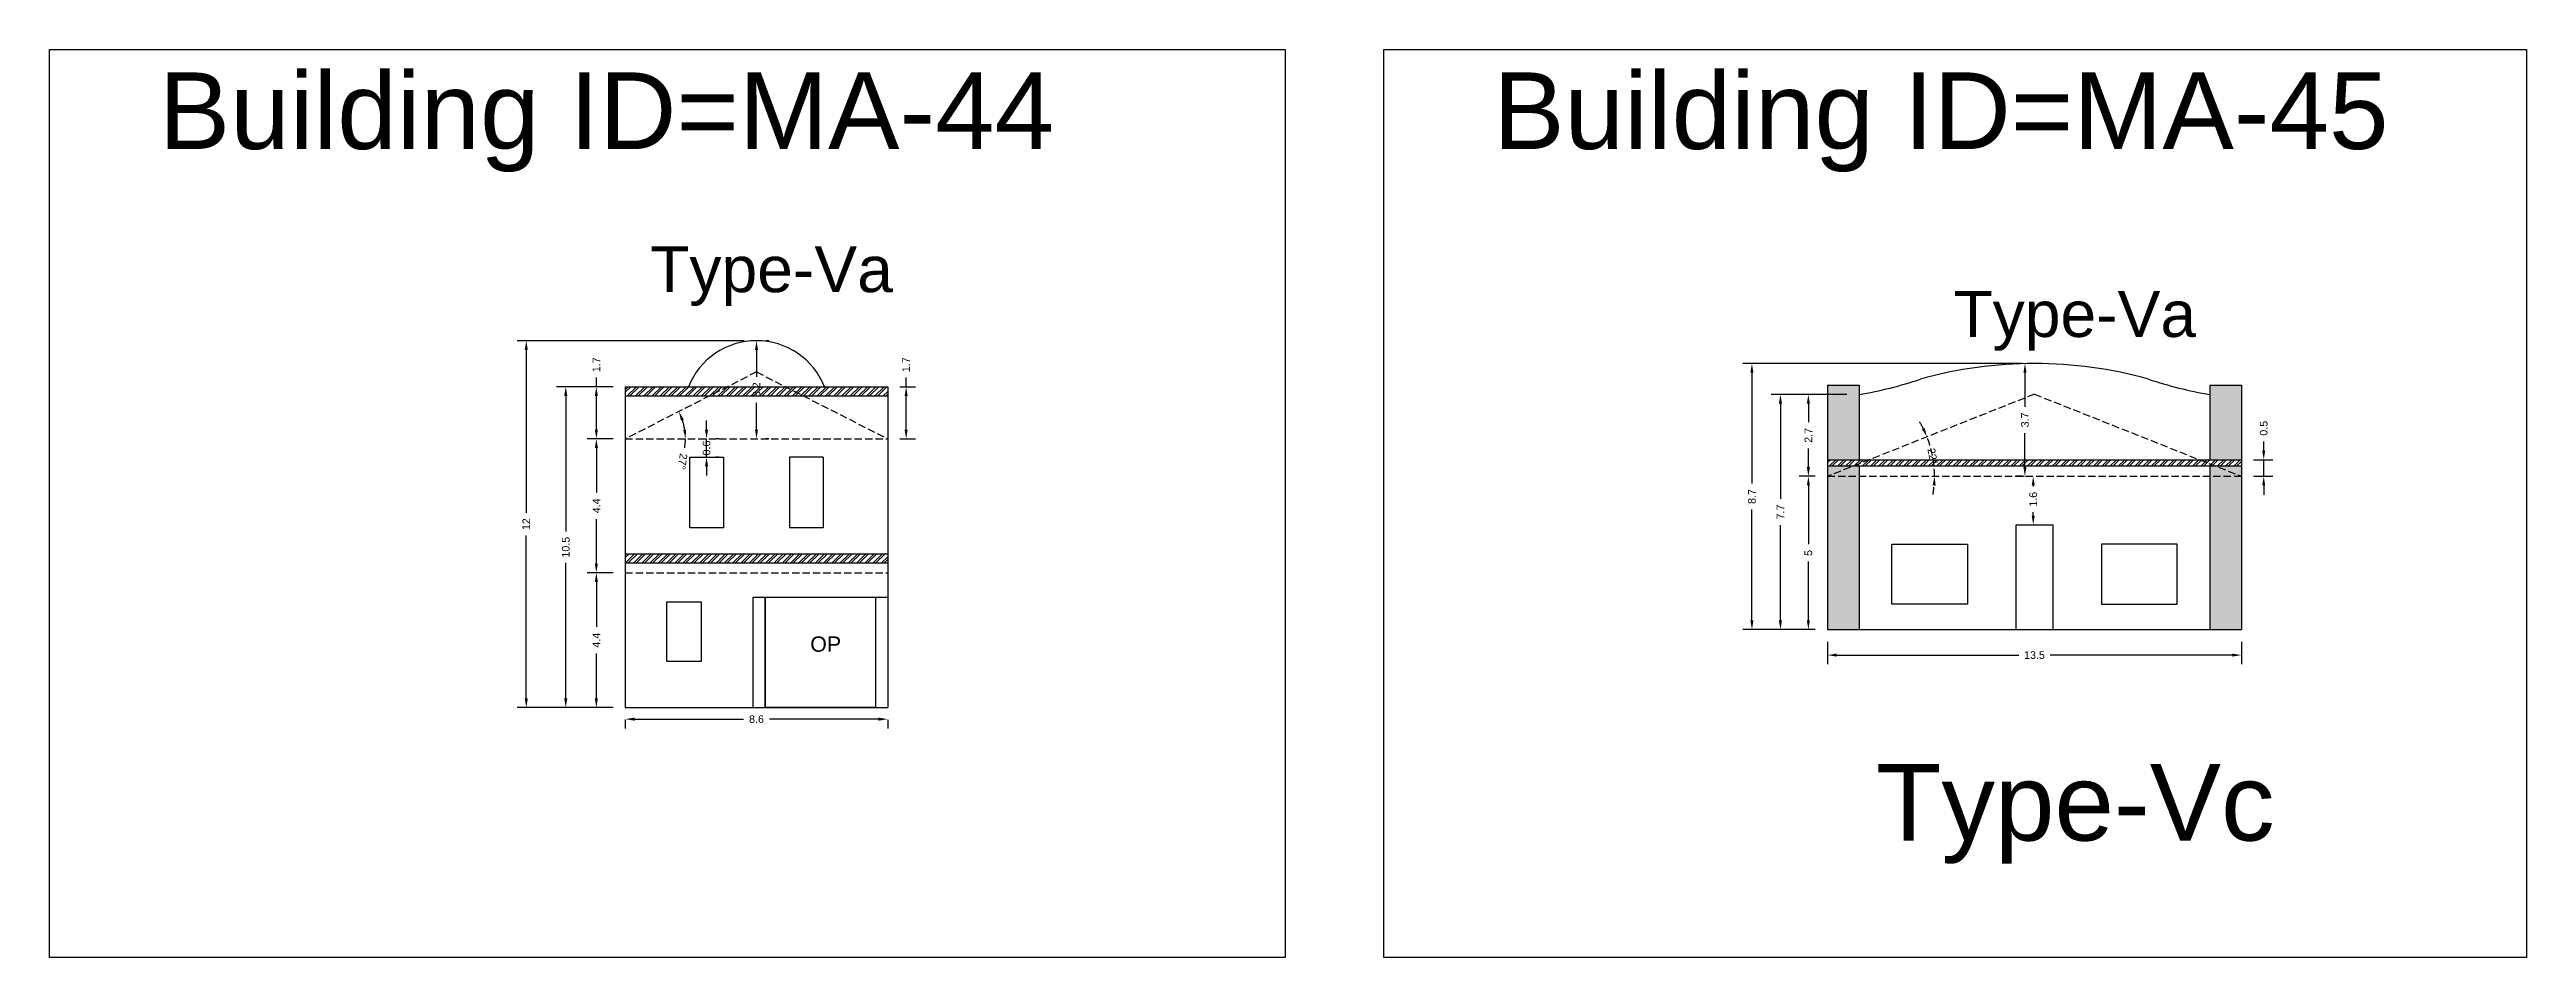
# Model space of a CAD drawing. Header units: metres. Extents: x 3416649 to 3417100, y -6712966 to -6712690.
# Drawn here: x 3416776.5 to 3416857.3, y -6712847.6 to -6712818 of the extents above; entities that cross this region are included whole.
import ezdxf

# ---------------------------------------------------------------- set-up
doc = ezdxf.new("R2010")
doc.units = ezdxf.units.M
doc.linetypes.add('ACAD_ISO02W100', pattern=[15, 12, -3])
doc.layers.add('Dotted', color=7, linetype='ACAD_ISO02W100', plot=False)
doc.styles.get("Standard").update_dxf_attribs({"font": 'arial.ttf'})
doc.dimstyles.new('ISO-25', dxfattribs={"dimtxt": 0.25, "dimasz": 0.3, "dimexe": 0.3, "dimexo": 0.4, "dimgap": 0.2, "dimtad": 0, "dimdec": 1, "dimdsep": 46, "dimtxsty": 'Standard', "dimcen": 2.5, "dimadec": 0, "dimazin": 0, "dimtfac": 1, "dimtdec": 1, "dimtmove": 0, "dimatfit": 3, "dimfxl": 1, "dimarcsym": 0})
pattern_1 = [(45, (-5.88622, 0), (-0.134703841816, 0.134703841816), []), (45, (-5.79642, 0), (-0.134703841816, 0.134703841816), [])]

msp = doc.modelspace()

# ---------------------------------------------------------------- texts
at = {"attachment_point": 1}
for s, width, heights, insert, char_height in [('Building ID=MA-44', 67.86454, [0.517], (3416780.079, -6712818.765), 2.5), ('Building ID=MA-45', 67.86454, [0.517], (3416823.613, -6712818.765), 2.5), ('Type-Va ', 9.99112, [0.517], (3416796.111, -6712824.435), 1.5), ('Type-Va ', 9.99112, [0.517], (3416838.63, -6712825.896), 1.5), ('OP', 1.17554, [0], (3416801.333, -6712837.166), 0.5), ('Type-Vc', 67.86454, [0.517], (3416836.105, -6712841.326), 2.5)]:
    msp.add_mtext_dynamic_manual_height_columns(s, width=width, gutter_width=12.5, heights=heights, dxfattribs=dict(at, insert=insert, char_height=char_height))

# ---------------------------------------------------------------- blocks, each defined once
blk = doc.blocks.new('*D356')
at = {"color": 0, "lineweight": -2, "transparency": 16777216}
for p, q in [((3416794.9, -6712835.089), (3416794.055, -6712835.089)), ((3416794.355, -6712835.389), (3416794.355, -6712836.857)), ((3416794.355, -6712839.189), (3416794.355, -6712837.721)), ((3416794.9, -6712839.489), (3416794.055, -6712839.489))]:
    blk.add_line(p, q, dxfattribs=at)
at = {"color": 0, "transparency": 16777216}
for points in [[(3416794.305, -6712835.389), (3416794.405, -6712835.389), (3416794.355, -6712835.089)], [(3416794.305, -6712839.189), (3416794.405, -6712839.189), (3416794.355, -6712839.489)]]:
    blk.add_solid(points, dxfattribs=at)
at = {"layer": 'Defpoints', "color": 0, "transparency": 16777216}
for p in [(3416794.355, -6712835.089), (3416795.3, -6712835.089), (3416795.3, -6712839.489)]:
    blk.add_point(p, dxfattribs=at)
at = {"color": 0, "transparency": 16777216, "insert": (3416794.355, -6712837.289), "char_height": 0.25, "attachment_point": 5, "rotation": 90}
blk.add_mtext('4.4', dxfattribs=at)
blk = doc.blocks.new('*D357')
at = {"color": 0, "lineweight": -2, "transparency": 16777216}
for start, end in [(8.77801, 18.22405), (351.22199, 0)]:
    blk.add_arc((3416795.3, -6712830.719), 1.96, start, end, dxfattribs=at)
at = {"color": 0, "transparency": 16777216}
for points in [[(3416797.116, -6712830.125), (3416797.208, -6712830.087), (3416797.047, -6712829.829)], [(3416797.287, -6712830.416), (3416797.188, -6712830.424), (3416797.261, -6712830.719)]]:
    blk.add_solid(points, dxfattribs=at)
at = {"layer": 'Defpoints', "color": 0, "transparency": 16777216}
for p in [(3416799.58, -6712828.538), (3416797.165, -6712830.113), (3416795.3, -6712830.719), (3416795.3, -6712830.719), (3416803.86, -6712830.719)]:
    blk.add_point(p, dxfattribs=at)
at = {"color": 0, "transparency": 16777216, "insert": (3416797.169, -6712831.46), "char_height": 0.25, "attachment_point": 5, "rotation": 261.22199}
blk.add_mtext('27°', dxfattribs=at)
blk = doc.blocks.new('*D358')
at = {"color": 0, "lineweight": -2, "transparency": 16777216}
for p, q in [((3416794.9, -6712830.719), (3416794.055, -6712830.719)), ((3416794.355, -6712831.019), (3416794.355, -6712832.472)), ((3416794.355, -6712834.789), (3416794.355, -6712833.336)), ((3416794.9, -6712835.089), (3416794.055, -6712835.089))]:
    blk.add_line(p, q, dxfattribs=at)
at = {"color": 0, "transparency": 16777216}
for points in [[(3416794.305, -6712831.019), (3416794.405, -6712831.019), (3416794.355, -6712830.719)], [(3416794.305, -6712834.789), (3416794.405, -6712834.789), (3416794.355, -6712835.089)]]:
    blk.add_solid(points, dxfattribs=at)
at = {"layer": 'Defpoints', "color": 0, "transparency": 16777216}
for p in [(3416794.355, -6712830.719), (3416795.3, -6712830.719), (3416795.3, -6712835.089)]:
    blk.add_point(p, dxfattribs=at)
at = {"color": 0, "transparency": 16777216, "insert": (3416794.355, -6712832.904), "char_height": 0.25, "attachment_point": 5, "rotation": 90}
blk.add_mtext('4.4', dxfattribs=at)
blk = doc.blocks.new('*D359')
at = {"color": 0, "lineweight": -2, "transparency": 16777216}
for p, q in [((3416794.355, -6712829.019), (3416794.355, -6712828.719)), ((3416794.9, -6712829.019), (3416794.055, -6712829.019)), ((3416794.355, -6712830.419), (3416794.355, -6712829.319)), ((3416794.9, -6712830.719), (3416794.055, -6712830.719))]:
    blk.add_line(p, q, dxfattribs=at)
at = {"color": 0, "transparency": 16777216}
for points in [[(3416794.305, -6712829.319), (3416794.405, -6712829.319), (3416794.355, -6712829.019)], [(3416794.305, -6712830.419), (3416794.405, -6712830.419), (3416794.355, -6712830.719)]]:
    blk.add_solid(points, dxfattribs=at)
at = {"layer": 'Defpoints', "color": 0, "transparency": 16777216}
for p in [(3416794.355, -6712829.019), (3416795.3, -6712829.019), (3416795.3, -6712830.719)]:
    blk.add_point(p, dxfattribs=at)
at = {"color": 0, "transparency": 16777216, "insert": (3416794.355, -6712828.303), "char_height": 0.25, "attachment_point": 5, "rotation": 90}
blk.add_mtext('1.7', dxfattribs=at)
blk = doc.blocks.new('*D360')
at = {"color": 0, "lineweight": -2, "transparency": 16777216}
for p, q in [((3416799.58, -6712827.819), (3416799.58, -6712828.693)), ((3416799.98, -6712827.519), (3416799.88, -6712827.519)), ((3416799.58, -6712830.419), (3416799.58, -6712829.545)), ((3416799.98, -6712830.719), (3416799.88, -6712830.719))]:
    blk.add_line(p, q, dxfattribs=at)
at = {"color": 0, "transparency": 16777216}
for points in [[(3416799.53, -6712827.819), (3416799.63, -6712827.819), (3416799.58, -6712827.519)], [(3416799.53, -6712830.419), (3416799.63, -6712830.419), (3416799.58, -6712830.719)]]:
    blk.add_solid(points, dxfattribs=at)
at = {"layer": 'Defpoints', "color": 0, "transparency": 16777216}
for p in [(3416799.58, -6712827.519), (3416799.58, -6712830.719), (3416799.58, -6712830.719)]:
    blk.add_point(p, dxfattribs=at)
at = {"color": 0, "transparency": 16777216, "insert": (3416799.58, -6712829.119), "char_height": 0.25, "attachment_point": 5, "rotation": 90}
blk.add_mtext('3.2', dxfattribs=at)
blk = doc.blocks.new('*D361')
at = {"color": 0, "lineweight": -2, "transparency": 16777216}
for p, q in [((3416794.9, -6712829.019), (3416793.058, -6712829.019)), ((3416793.358, -6712829.319), (3416793.358, -6712833.74)), ((3416793.358, -6712839.189), (3416793.358, -6712834.768)), ((3416794.9, -6712839.489), (3416793.058, -6712839.489))]:
    blk.add_line(p, q, dxfattribs=at)
at = {"color": 0, "transparency": 16777216}
for points in [[(3416793.308, -6712829.319), (3416793.408, -6712829.319), (3416793.358, -6712829.019)], [(3416793.308, -6712839.189), (3416793.408, -6712839.189), (3416793.358, -6712839.489)]]:
    blk.add_solid(points, dxfattribs=at)
at = {"layer": 'Defpoints', "color": 0, "transparency": 16777216}
for p in [(3416793.358, -6712829.019), (3416795.3, -6712829.019), (3416795.3, -6712839.489)]:
    blk.add_point(p, dxfattribs=at)
at = {"color": 0, "transparency": 16777216, "insert": (3416793.358, -6712834.254), "char_height": 0.25, "attachment_point": 5, "rotation": 90}
blk.add_mtext('10.5', dxfattribs=at)
blk = doc.blocks.new('*D362')
at = {"color": 0, "lineweight": -2, "transparency": 16777216}
for p, q in [((3416799.18, -6712827.519), (3416791.769, -6712827.519)), ((3416792.069, -6712827.819), (3416792.069, -6712833.138)), ((3416792.069, -6712839.189), (3416792.069, -6712833.87)), ((3416794.9, -6712839.489), (3416791.769, -6712839.489))]:
    blk.add_line(p, q, dxfattribs=at)
at = {"color": 0, "transparency": 16777216}
for points in [[(3416792.019, -6712827.819), (3416792.119, -6712827.819), (3416792.069, -6712827.519)], [(3416792.019, -6712839.189), (3416792.119, -6712839.189), (3416792.069, -6712839.489)]]:
    blk.add_solid(points, dxfattribs=at)
at = {"layer": 'Defpoints', "color": 0, "transparency": 16777216}
for p in [(3416792.069, -6712827.519), (3416799.58, -6712827.519), (3416795.3, -6712839.489)]:
    blk.add_point(p, dxfattribs=at)
at = {"color": 0, "transparency": 16777216, "insert": (3416792.069, -6712833.504), "char_height": 0.25, "attachment_point": 5, "rotation": 90}
blk.add_mtext('12', dxfattribs=at)
blk = doc.blocks.new('*D363')
at = {"color": 0, "lineweight": -2, "transparency": 16777216}
for p, q in [((3416795.3, -6712839.889), (3416795.3, -6712840.165)), ((3416795.6, -6712839.865), (3416799.153, -6712839.865)), ((3416803.56, -6712839.865), (3416800.008, -6712839.865)), ((3416803.86, -6712839.889), (3416803.86, -6712840.165))]:
    blk.add_line(p, q, dxfattribs=at)
at = {"color": 0, "transparency": 16777216}
for points in [[(3416795.6, -6712839.815), (3416795.6, -6712839.915), (3416795.3, -6712839.865)], [(3416803.56, -6712839.815), (3416803.56, -6712839.915), (3416803.86, -6712839.865)]]:
    blk.add_solid(points, dxfattribs=at)
at = {"layer": 'Defpoints', "color": 0, "transparency": 16777216}
for p in [(3416795.3, -6712839.489), (3416803.86, -6712839.489), (3416803.86, -6712839.865)]:
    blk.add_point(p, dxfattribs=at)
at = {"color": 0, "transparency": 16777216, "insert": (3416799.58, -6712839.865), "char_height": 0.25, "attachment_point": 5}
blk.add_mtext('8.6', dxfattribs=at)
blk = doc.blocks.new('*D364')
at = {"color": 0, "lineweight": -2, "transparency": 16777216}
for p, q in [((3416797.95, -6712830.419), (3416797.95, -6712830.119)), ((3416797.95, -6712831.319), (3416797.95, -6712830.719)), ((3416798.35, -6712830.719), (3416798.25, -6712830.719)), ((3416797.95, -6712831.619), (3416797.95, -6712831.919)), ((3416798.35, -6712831.319), (3416798.25, -6712831.319))]:
    blk.add_line(p, q, dxfattribs=at)
at = {"color": 0, "transparency": 16777216}
for points in [[(3416797.9, -6712830.419), (3416798, -6712830.419), (3416797.95, -6712830.719)], [(3416797.9, -6712831.619), (3416798, -6712831.619), (3416797.95, -6712831.319)]]:
    blk.add_solid(points, dxfattribs=at)
at = {"layer": 'Defpoints', "color": 0, "transparency": 16777216}
for p in [(3416797.95, -6712830.719), (3416797.95, -6712830.719), (3416797.95, -6712831.319)]:
    blk.add_point(p, dxfattribs=at)
at = {"color": 0, "transparency": 16777216, "insert": (3416797.95, -6712831.019), "char_height": 0.25, "attachment_point": 5, "rotation": 90}
blk.add_mtext('0.6', dxfattribs=at)
blk = doc.blocks.new('*D365')
at = {"color": 0, "lineweight": -2, "transparency": 16777216}
for p, q in [((3416804.462, -6712829.019), (3416804.462, -6712828.719)), ((3416804.26, -6712829.019), (3416804.762, -6712829.019)), ((3416804.462, -6712830.419), (3416804.462, -6712829.319)), ((3416804.26, -6712830.719), (3416804.762, -6712830.719))]:
    blk.add_line(p, q, dxfattribs=at)
at = {"color": 0, "transparency": 16777216}
for points in [[(3416804.412, -6712829.319), (3416804.512, -6712829.319), (3416804.462, -6712829.019)], [(3416804.412, -6712830.419), (3416804.512, -6712830.419), (3416804.462, -6712830.719)]]:
    blk.add_solid(points, dxfattribs=at)
at = {"layer": 'Defpoints', "color": 0, "transparency": 16777216}
for p in [(3416803.86, -6712829.019), (3416804.462, -6712829.019), (3416803.86, -6712830.719)]:
    blk.add_point(p, dxfattribs=at)
at = {"color": 0, "transparency": 16777216, "insert": (3416804.462, -6712828.303), "char_height": 0.25, "attachment_point": 5, "rotation": 90}
blk.add_mtext('1.7', dxfattribs=at)
blk = doc.blocks.new('*D366')
at = {"layer": 'Defpoints', "color": 0, "ltscale": 0.02, "transparency": 16777216}
for p in [(3416841.274, -6712829.264), (3416834.524, -6712831.942), (3416834.524, -6712831.942), (3416837.985, -6712831.504), (3416848.024, -6712831.942)]:
    blk.add_point(p, dxfattribs=at)
at = {"layer": 'Dotted', "color": 0, "lineweight": -2, "ltscale": 0.02, "transparency": 16777216}
for start, end in [(26.57022, 31.49872), (360, 21.64172), (350.14301, 355.0715)]:
    blk.add_arc((3416834.524, -6712831.942), 3.489, start, end, dxfattribs=at)
at = {"layer": 'Dotted', "color": 0, "ltscale": 0.02, "transparency": 16777216}
for points in [[(3416837.69, -6712830.361), (3416837.599, -6712830.402), (3416837.767, -6712830.655)], [(3416837.95, -6712832.24), (3416838.05, -6712832.244), (3416838.013, -6712831.942)]]:
    blk.add_solid(points, dxfattribs=at)
at = {"layer": 'Dotted', "color": 0, "ltscale": 0.02, "transparency": 16777216, "insert": (3416837.951, -6712831.287), "char_height": 0.25, "attachment_point": 5, "rotation": 280.82086}
blk.add_mtext('22°', dxfattribs=at)
blk = doc.blocks.new('*D367')
at = {"color": 0, "lineweight": -2, "transparency": 16777216}
for p, q in [((3416834.524, -6712837.342), (3416834.524, -6712838.075)), ((3416848.024, -6712837.342), (3416848.024, -6712838.075)), ((3416834.824, -6712837.775), (3416840.761, -6712837.775)), ((3416847.724, -6712837.775), (3416841.788, -6712837.775))]:
    blk.add_line(p, q, dxfattribs=at)
at = {"color": 0, "transparency": 16777216}
for points in [[(3416834.824, -6712837.725), (3416834.824, -6712837.825), (3416834.524, -6712837.775)], [(3416847.724, -6712837.725), (3416847.724, -6712837.825), (3416848.024, -6712837.775)]]:
    blk.add_solid(points, dxfattribs=at)
at = {"layer": 'Defpoints', "color": 0, "transparency": 16777216}
for p in [(3416834.524, -6712836.942), (3416848.024, -6712836.942), (3416848.024, -6712837.775)]:
    blk.add_point(p, dxfattribs=at)
at = {"color": 0, "transparency": 16777216, "insert": (3416841.274, -6712837.775), "char_height": 0.25, "attachment_point": 5}
blk.add_mtext('13.5', dxfattribs=at)
blk = doc.blocks.new('*D368')
at = {"color": 0, "lineweight": -2, "transparency": 16777216}
for p, q in [((3416834.124, -6712831.942), (3416833.597, -6712831.942)), ((3416833.897, -6712832.242), (3416833.897, -6712834.159)), ((3416833.897, -6712836.642), (3416833.897, -6712834.725)), ((3416834.124, -6712836.942), (3416833.597, -6712836.942))]:
    blk.add_line(p, q, dxfattribs=at)
at = {"color": 0, "transparency": 16777216}
for points in [[(3416833.847, -6712832.242), (3416833.947, -6712832.242), (3416833.897, -6712831.942)], [(3416833.847, -6712836.642), (3416833.947, -6712836.642), (3416833.897, -6712836.942)]]:
    blk.add_solid(points, dxfattribs=at)
at = {"layer": 'Defpoints', "color": 0, "transparency": 16777216}
for p in [(3416833.897, -6712831.942), (3416834.524, -6712831.942), (3416834.524, -6712836.942)]:
    blk.add_point(p, dxfattribs=at)
at = {"color": 0, "transparency": 16777216, "insert": (3416833.897, -6712834.442), "char_height": 0.25, "attachment_point": 5, "rotation": 90}
blk.add_mtext('5', dxfattribs=at)
blk = doc.blocks.new('*D369')
at = {"color": 0, "lineweight": -2, "transparency": 16777216}
for p, q in [((3416835.154, -6712829.272), (3416833.597, -6712829.272)), ((3416833.897, -6712829.572), (3416833.897, -6712830.177)), ((3416833.897, -6712831.642), (3416833.897, -6712831.037)), ((3416834.124, -6712831.942), (3416833.597, -6712831.942))]:
    blk.add_line(p, q, dxfattribs=at)
at = {"color": 0, "transparency": 16777216}
for points in [[(3416833.847, -6712829.572), (3416833.947, -6712829.572), (3416833.897, -6712829.272)], [(3416833.847, -6712831.642), (3416833.947, -6712831.642), (3416833.897, -6712831.942)]]:
    blk.add_solid(points, dxfattribs=at)
at = {"layer": 'Defpoints', "color": 0, "transparency": 16777216}
for p in [(3416833.897, -6712829.272), (3416835.554, -6712829.272), (3416834.524, -6712831.942)]:
    blk.add_point(p, dxfattribs=at)
at = {"color": 0, "transparency": 16777216, "insert": (3416833.897, -6712830.607), "char_height": 0.25, "attachment_point": 5, "rotation": 90}
blk.add_mtext('2.7', dxfattribs=at)
blk = doc.blocks.new('*D370')
at = {"color": 0, "lineweight": -2, "transparency": 16777216}
for p, q in [((3416840.874, -6712828.262), (3416840.663, -6712828.262)), ((3416840.963, -6712828.562), (3416840.963, -6712829.675)), ((3416840.963, -6712831.642), (3416840.963, -6712830.53)), ((3416840.874, -6712831.942), (3416840.663, -6712831.942))]:
    blk.add_line(p, q, dxfattribs=at)
at = {"color": 0, "transparency": 16777216}
for points in [[(3416840.913, -6712828.562), (3416841.013, -6712828.562), (3416840.963, -6712828.262)], [(3416840.913, -6712831.642), (3416841.013, -6712831.642), (3416840.963, -6712831.942)]]:
    blk.add_solid(points, dxfattribs=at)
at = {"layer": 'Defpoints', "color": 0, "transparency": 16777216}
for p in [(3416841.274, -6712828.262), (3416840.963, -6712831.942), (3416841.274, -6712831.942)]:
    blk.add_point(p, dxfattribs=at)
at = {"color": 0, "transparency": 16777216, "insert": (3416840.963, -6712830.102), "char_height": 0.25, "attachment_point": 5, "rotation": 90}
blk.add_mtext('3.7', dxfattribs=at)
blk = doc.blocks.new('*D371')
at = {"color": 0, "lineweight": -2, "transparency": 16777216}
for p, q in [((3416835.154, -6712829.272), (3416832.686, -6712829.272)), ((3416832.986, -6712829.572), (3416832.986, -6712832.68)), ((3416832.986, -6712836.642), (3416832.986, -6712833.534)), ((3416834.124, -6712836.942), (3416832.686, -6712836.942))]:
    blk.add_line(p, q, dxfattribs=at)
at = {"color": 0, "transparency": 16777216}
for points in [[(3416832.936, -6712829.572), (3416833.036, -6712829.572), (3416832.986, -6712829.272)], [(3416832.936, -6712836.642), (3416833.036, -6712836.642), (3416832.986, -6712836.942)]]:
    blk.add_solid(points, dxfattribs=at)
at = {"layer": 'Defpoints', "color": 0, "transparency": 16777216}
for p in [(3416832.986, -6712829.272), (3416835.554, -6712829.272), (3416834.524, -6712836.942)]:
    blk.add_point(p, dxfattribs=at)
at = {"color": 0, "transparency": 16777216, "insert": (3416832.986, -6712833.107), "char_height": 0.25, "attachment_point": 5, "rotation": 90}
blk.add_mtext('7.7', dxfattribs=at)
blk = doc.blocks.new('*D372')
at = {"color": 0, "lineweight": -2, "transparency": 16777216}
for p, q in [((3416840.874, -6712828.262), (3416831.756, -6712828.262)), ((3416832.056, -6712828.562), (3416832.056, -6712832.174)), ((3416832.056, -6712836.642), (3416832.056, -6712833.03)), ((3416834.124, -6712836.942), (3416831.756, -6712836.942))]:
    blk.add_line(p, q, dxfattribs=at)
at = {"color": 0, "transparency": 16777216}
for points in [[(3416832.006, -6712828.562), (3416832.106, -6712828.562), (3416832.056, -6712828.262)], [(3416832.006, -6712836.642), (3416832.106, -6712836.642), (3416832.056, -6712836.942)]]:
    blk.add_solid(points, dxfattribs=at)
at = {"layer": 'Defpoints', "color": 0, "transparency": 16777216}
for p in [(3416832.056, -6712828.262), (3416841.274, -6712828.262), (3416834.524, -6712836.942)]:
    blk.add_point(p, dxfattribs=at)
at = {"color": 0, "transparency": 16777216, "insert": (3416832.056, -6712832.602), "char_height": 0.25, "attachment_point": 5, "rotation": 90}
blk.add_mtext('8.7', dxfattribs=at)
blk = doc.blocks.new('*D373')
at = {"color": 0, "lineweight": -2, "transparency": 16777216}
for p, q in [((3416840.874, -6712831.942), (3416840.933, -6712831.942)), ((3416841.233, -6712832.242), (3416841.233, -6712832.276)), ((3416840.874, -6712833.522), (3416840.933, -6712833.522)), ((3416841.233, -6712833.222), (3416841.233, -6712833.108))]:
    blk.add_line(p, q, dxfattribs=at)
at = {"color": 0, "transparency": 16777216}
for points in [[(3416841.183, -6712832.242), (3416841.283, -6712832.242), (3416841.233, -6712831.942)], [(3416841.183, -6712833.222), (3416841.283, -6712833.222), (3416841.233, -6712833.522)]]:
    blk.add_solid(points, dxfattribs=at)
at = {"layer": 'Defpoints', "color": 0, "transparency": 16777216}
for p in [(3416841.233, -6712831.942), (3416841.274, -6712831.942), (3416841.274, -6712833.522)]:
    blk.add_point(p, dxfattribs=at)
at = {"color": 0, "transparency": 16777216, "insert": (3416841.233, -6712832.692), "char_height": 0.25, "attachment_point": 5, "rotation": 90}
blk.add_mtext('1.6', dxfattribs=at)
blk = doc.blocks.new('*D374')
at = {"color": 0, "lineweight": -2, "transparency": 16777216}
for p, q in [((3416848.753, -6712831.102), (3416848.753, -6712830.802)), ((3416848.424, -6712831.402), (3416849.053, -6712831.402)), ((3416848.424, -6712831.942), (3416849.053, -6712831.942)), ((3416848.753, -6712831.942), (3416848.753, -6712831.402)), ((3416848.753, -6712832.242), (3416848.753, -6712832.542))]:
    blk.add_line(p, q, dxfattribs=at)
at = {"color": 0, "transparency": 16777216}
for points in [[(3416848.703, -6712831.102), (3416848.803, -6712831.102), (3416848.753, -6712831.402)], [(3416848.703, -6712832.242), (3416848.803, -6712832.242), (3416848.753, -6712831.942)]]:
    blk.add_solid(points, dxfattribs=at)
at = {"layer": 'Defpoints', "color": 0, "transparency": 16777216}
for p in [(3416848.024, -6712831.402), (3416848.024, -6712831.942), (3416848.753, -6712831.402)]:
    blk.add_point(p, dxfattribs=at)
at = {"color": 0, "transparency": 16777216, "insert": (3416848.753, -6712830.374), "char_height": 0.25, "attachment_point": 5, "rotation": 90}
blk.add_mtext('0.5', dxfattribs=at)

# ---------------------------------------------------------------- dimensions: what is measured, and where the dimension line sits
for base, p1, p2, picture, middle in [((3416792.069, -6712827.519), (3416795.3, -6712839.489), (3416799.58, -6712827.519), '*D362', (3416792.069, -6712833.504)), ((3416799.58, -6712830.719), (3416799.58, -6712827.519), (3416799.58, -6712830.719), '*D360', (3416799.58, -6712829.119)), ((3416794.355, -6712829.019), (3416795.3, -6712830.719), (3416795.3, -6712829.019), '*D359', (3416794.355, -6712828.303)), ((3416804.462, -6712829.019), (3416803.86, -6712830.719), (3416803.86, -6712829.019), '*D365', (3416804.462, -6712828.303)), ((3416832.056, -6712828.262), (3416834.524, -6712836.942), (3416841.274, -6712828.262), '*D372', (3416832.056, -6712832.602)), ((3416840.963, -6712831.942), (3416841.274, -6712828.262), (3416841.274, -6712831.942), '*D370', (3416840.963, -6712830.102)), ((3416793.358, -6712829.019), (3416795.3, -6712839.489), (3416795.3, -6712829.019), '*D361', (3416793.358, -6712834.254)), ((3416832.986, -6712829.272), (3416834.524, -6712836.942), (3416835.554, -6712829.272), '*D371', (3416832.986, -6712833.107)), ((3416833.897, -6712829.272), (3416834.524, -6712831.942), (3416835.554, -6712829.272), '*D369', (3416833.897, -6712830.607)), ((3416848.753, -6712831.402), (3416848.024, -6712831.942), (3416848.024, -6712831.402), '*D374', (3416848.753, -6712830.374)), ((3416794.355, -6712830.719), (3416795.3, -6712835.089), (3416795.3, -6712830.719), '*D358', (3416794.355, -6712832.904)), ((3416833.897, -6712831.942), (3416834.524, -6712836.942), (3416834.524, -6712831.942), '*D368', (3416833.897, -6712834.442)), ((3416794.355, -6712835.089), (3416795.3, -6712839.489), (3416795.3, -6712835.089), '*D356', (3416794.355, -6712837.289))]:
    dim = msp.add_linear_dim(base=base, p1=p1, p2=p2, angle=90, dimstyle='ISO-25')
    dim.commit()
    dim.dimension.update_dxf_attribs({"geometry": picture, "text_midpoint": middle})
dim = msp.add_angular_dim_2l(base=(3416797.165, -6712830.113), line1=((3416795.3, -6712830.719), (3416803.86, -6712830.719)), line2=((3416799.58, -6712828.538), (3416795.3, -6712830.719)), dimstyle='ISO-25')
dim.commit()
dim.dimension.update_dxf_attribs({"geometry": '*D357', "text_midpoint": (3416797.169, -6712831.46)})
for base, p1, p2, picture, middle in [((3416797.95, -6712830.719), (3416797.95, -6712831.319), (3416797.95, -6712830.719), '*D364', (3416797.95, -6712831.019)), ((3416841.233, -6712831.942), (3416841.274, -6712833.522), (3416841.274, -6712831.942), '*D373', (3416841.233, -6712832.692))]:
    dim = msp.add_linear_dim(base=base, p1=p1, p2=p2, angle=90, dimstyle='ISO-25')
    dim.commit()
    dim.dimension.update_dxf_attribs({"geometry": picture, "text_midpoint": middle, "dimtype": 160})
for base, p1, p2, picture, middle in [((3416848.024, -6712837.775), (3416834.524, -6712836.942), (3416848.024, -6712836.942), '*D367', (3416841.274, -6712837.775)), ((3416803.86, -6712839.865), (3416795.3, -6712839.489), (3416803.86, -6712839.489), '*D363', (3416799.58, -6712839.865))]:
    dim = msp.add_linear_dim(base=base, p1=p1, p2=p2, dimstyle='ISO-25')
    dim.commit()
    dim.dimension.update_dxf_attribs({"geometry": picture, "text_midpoint": middle})
at = {"layer": 'Dotted', "ltscale": 0.02}
dim = msp.add_angular_dim_2l(base=(3416837.985, -6712831.504), line1=((3416834.524, -6712831.942), (3416848.024, -6712831.942)), line2=((3416841.274, -6712829.264), (3416834.524, -6712831.942)), dimstyle='ISO-25', dxfattribs=at)
dim.commit()
dim.dimension.update_dxf_attribs({"geometry": '*D366', "text_midpoint": (3416837.951, -6712831.287)})

# ---------------------------------------------------------------- hatches: boundary and pattern name
h = msp.add_hatch()
h.set_pattern_fill('ANSI32', color=256, scale=0.02)
h.set_pattern_definition(pattern_1)
h.paths.add_polyline_path([(3416803.86, -6712829.019), (3416795.3, -6712829.019), (3416795.3, -6712829.319), (3416803.86, -6712829.319)])
h = msp.add_hatch(color=256)
h.dxf.hatch_style = 1
h.paths.add_polyline_path([(3416835.554, -6712831.602), (3416834.524, -6712831.602), (3416834.524, -6712836.942), (3416835.554, -6712836.942)])
h.paths.add_polyline_path([(3416834.524, -6712831.402), (3416835.554, -6712831.402), (3416835.554, -6712828.972), (3416834.524, -6712828.972)])
h.paths.add_polyline_path([(3416846.994, -6712831.402), (3416848.024, -6712831.402), (3416848.024, -6712828.972), (3416846.994, -6712828.972)])
h.paths.add_polyline_path([(3416848.024, -6712831.602), (3416846.994, -6712831.602), (3416846.994, -6712836.942), (3416848.024, -6712836.942)])
h = msp.add_hatch()
h.set_pattern_fill('ANSI32', color=256, scale=0.02)
h.set_pattern_definition([(45, (-7.2179, 0), (-0.134703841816, 0.134703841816), []), (45, (-7.1281, 0), (-0.134703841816, 0.134703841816), [])])
h.paths.add_polyline_path([(3416848.024, -6712831.402), (3416834.524, -6712831.402), (3416834.524, -6712831.602), (3416848.024, -6712831.602)])
h = msp.add_hatch()
h.set_pattern_fill('ANSI32', color=256, scale=0.02)
h.set_pattern_definition(pattern_1)
h.paths.add_polyline_path([(3416803.86, -6712834.769), (3416803.86, -6712834.469), (3416795.3, -6712834.469), (3416795.3, -6712834.769)])

# ---------------------------------------------------------------- linework, layer by layer
for points in [[(3416776.516, -6712818.02), (3416816.83, -6712818.02), (3416816.83, -6712847.639), (3416776.516, -6712847.639)], [(3416820.05, -6712818.02), (3416857.325, -6712818.02), (3416857.325, -6712847.639), (3416820.05, -6712847.639)], [(3416798.5, -6712831.319), (3416798.5, -6712833.619), (3416797.4, -6712833.619), (3416797.4, -6712831.319)], [(3416839.084, -6712836.112), (3416836.624, -6712836.112), (3416836.624, -6712834.152), (3416839.084, -6712834.152)], [(3416843.464, -6712836.112), (3416845.924, -6712836.112), (3416845.924, -6712834.152), (3416843.464, -6712834.152)], [(3416799.86, -6712835.889), (3416803.46, -6712835.889), (3416803.46, -6712839.489), (3416799.86, -6712839.489)], [(3416797.78, -6712837.989), (3416796.65, -6712837.989), (3416796.65, -6712836.039), (3416797.78, -6712836.039)]]:
    msp.add_lwpolyline(points, close=True)
for points in [[(3416795.3, -6712829.019), (3416803.86, -6712829.019)], [(3416795.3, -6712829.019), (3416795.3, -6712839.489)], [(3416795.3, -6712829.319), (3416803.86, -6712829.319)], [(3416803.86, -6712829.019), (3416803.86, -6712839.489)], [(3416834.524, -6712828.972), (3416835.554, -6712828.972)], [(3416834.524, -6712828.972), (3416834.524, -6712836.942)], [(3416835.554, -6712828.972), (3416835.554, -6712831.402)], [(3416846.994, -6712828.972), (3416846.994, -6712831.402)], [(3416846.994, -6712828.972), (3416848.024, -6712828.972)], [(3416848.024, -6712828.972), (3416848.024, -6712836.942)], [(3416801.76, -6712831.319), (3416800.66, -6712831.319)], [(3416800.66, -6712831.319), (3416800.66, -6712833.619)], [(3416801.76, -6712831.319), (3416801.76, -6712833.619)], [(3416834.524, -6712831.402), (3416848.024, -6712831.402)], [(3416834.524, -6712831.602), (3416848.024, -6712831.602)], [(3416835.554, -6712831.602), (3416835.554, -6712836.942)], [(3416846.994, -6712831.602), (3416846.994, -6712836.942)], [(3416840.674, -6712836.942), (3416840.674, -6712833.522), (3416841.874, -6712833.522), (3416841.874, -6712836.942)], [(3416801.76, -6712833.619), (3416800.66, -6712833.619)], [(3416795.3, -6712834.469), (3416803.86, -6712834.469)], [(3416795.3, -6712834.769), (3416803.86, -6712834.769)], [(3416799.46, -6712835.889), (3416803.86, -6712835.889)], [(3416799.46, -6712835.889), (3416799.46, -6712839.489)], [(3416799.86, -6712835.889), (3416799.86, -6712839.489)], [(3416803.46, -6712835.889), (3416803.46, -6712839.489)], [(3416834.524, -6712836.942), (3416848.024, -6712836.942)], [(3416795.3, -6712839.489), (3416803.86, -6712839.489)]]:
    msp.add_lwpolyline(points)
for centre, radius, start, end in [((3416799.58, -6712829.912), 2.393, 21.90813, 158.09187), ((3416841.274, -6712842.084), 13.822, 74.3872, 105.6128), ((3416833.414, -6712816.462), 12.988, 279.48425, 288.58824), ((3416849.134, -6712816.462), 12.988, 251.41176, 260.51575)]:
    msp.add_arc(centre, radius, start, end)
at = {"layer": 'Dotted', "ltscale": 0.02}
for points in [[(3416799.58, -6712828.538), (3416795.3, -6712830.719)], [(3416799.58, -6712828.538), (3416803.86, -6712830.719)], [(3416841.274, -6712829.264), (3416834.524, -6712831.942)], [(3416841.274, -6712829.264), (3416848.024, -6712831.942)], [(3416795.3, -6712830.719), (3416803.86, -6712830.719)], [(3416834.524, -6712831.942), (3416848.024, -6712831.942)], [(3416795.3, -6712835.089), (3416803.86, -6712835.089)]]:
    msp.add_lwpolyline(points, dxfattribs=at)

msp.set_redraw_order([(e.dxf.handle, doc.entitydb.next_handle()) for e in msp.query("TEXT MTEXT ATTDEF DIMENSION ARC_DIMENSION")])  # texts and dimensions are drawn at this point

doc.saveas('drawing.dxf')
